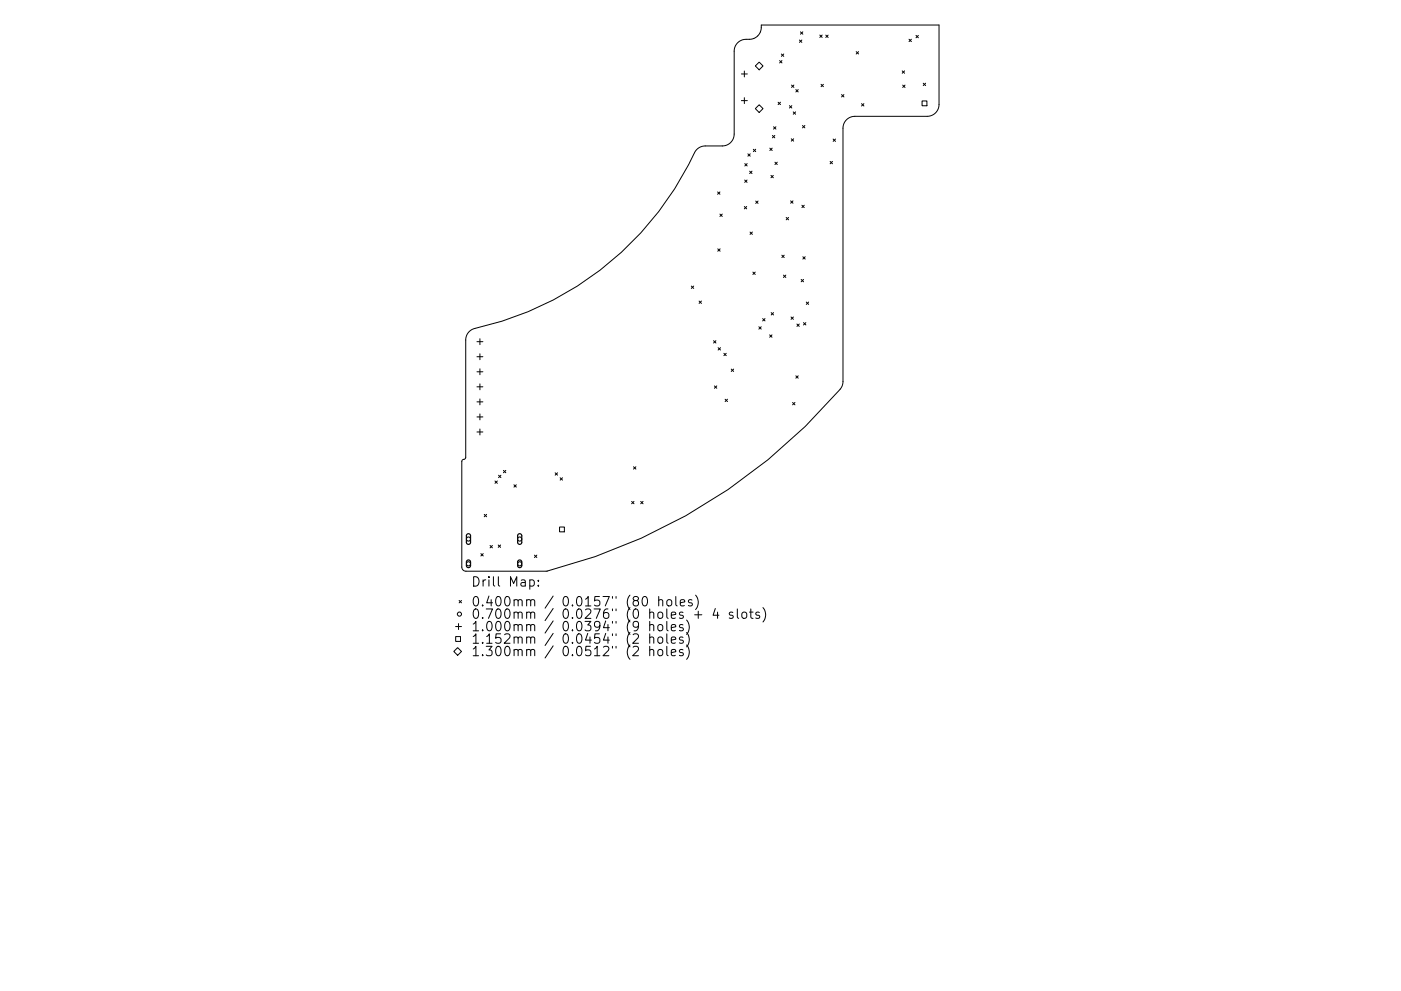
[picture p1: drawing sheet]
<svg xmlns="http://www.w3.org/2000/svg" width="297mm" height="210mm" viewBox="0 0 297 210" stroke-linecap="round" stroke-linejoin="round" font-family="sans-serif">
<defs><g id="words">
<g font-size="2.8">
<text x="99.8" y="124.5">Drill Map:</text>
<text x="99.8" y="128.7">0.400mm / 0.0157&quot; (80 holes)</text>
<text x="99.8" y="131.3">0.700mm / 0.0276&quot; (0 holes + 4 slots)</text>
<text x="99.8" y="133.9">1.000mm / 0.0394&quot; (9 holes)</text>
<text x="99.8" y="136.6">1.152mm / 0.0454&quot; (2 holes)</text>
<text x="99.8" y="139.2">1.300mm / 0.0512&quot; (2 holes)</text>
</g>
</g></defs>
<g fill="none" stroke="#000" stroke-width=".21">
<path d="M156.4 9.1l1.1-.7 1.4-.1a2.6 2.6 0 0 0 2.5-3h37.7v16.9a2.51 2.51 0 0 1-2.5 2.5h-15.4a2.51 2.51 0 0 0-2.5 2.5v53.8l-.3 1.2a120.4 120.4 0 0 1-62.6 39h-17a.88 .88 0 0 1-.9-.9v-22.4l.2-.3 .5-.3 .1-.3v-24.9a2.51 2.51 0 0 1 2-2.4 68.1 68.1 0 0 0 46.9-37.8l.7-.6 .8-.3h4a2.51 2.51 0 0 0 2.6-2.5v-17.6l.1-.9zM157.2 15.7h1.2M157.8 15.1v1.2M161 13.2l.8 .8-.8 .8-.9-.8zM165.3 12.9l.5 .5M165.7 11.5l.5 .5M165.8 12.9l-.5 .5M166.2 11.5l-.5 .5M167.8 18l.5 .5M168.3 18l-.5 .5M168.7 19l.5 .5M169.2 19l-.5 .5"/>
<path d="M169.5 8.5l.5 .5M169.7 6.8l.5 .5M170 8.5l-.5 .5M170.2 6.8l-.5 .5M173.8 7.4l.5 .5M174.1 17.9l.5 .5M174.3 7.4l-.5 .5M174.6 17.9l-.5 .5M175.1 7.4l.5 .6M175.6 7.4l-.5 .6M181.5 11l.5 .5M182 11l-.5 .5"/>
<path d="M191.3 15l.5 .5M191.4 18.1l.5 .5M191.8 15l-.5 .5M191.9 18.1l-.5 .5M192.7 8.3l.5 .5M193.2 8.3l-.5 .5M194.2 7.5l.5 .5M194.7 7.5l-.5 .5M195.7 17.7l.5 .5M196.2 17.7l-.5 .5M157.2 21.3h1.2M157.8 20.7v1.3"/>
<path d="M157.9 38.2l.5 .5M157.9 34.7l.5 .5M158.4 38.2l-.5 .5M158.4 34.7l-.5 .5M158.6 32.6l.5 .5M158.9 36.3l.5 .5M159.1 32.6l-.5 .5M159.4 36.3l-.5 .5M159.7 31.7l.5 .5M160.1 23l.9-.8 .8 .8-.8 .9zM160.2 31.7l-.5 .5M163.2 31.4l.5 .5"/>
<path d="M163.5 37.2l.5 .5M163.7 31.4l-.5 .5M163.8 28.7l.5 .5M164 37.2l-.5 .5M164 26.9l.5 .5M164.3 28.7l-.5 .5M164.3 34.4l.5 .5M164.5 26.9l-.5 .5M164.8 34.4l-.5 .5M165 21.7l.5 .5M165.5 21.7l-.5 .5M167.4 22.4l.5 .5"/>
<path d="M167.8 29.4l.5 .5M167.9 22.4l-.5 .5M168.2 23.7l.5 .5M168.3 29.4l-.5 .5M168.7 23.7l-.5 .5M170.1 26.6l.5 .5M170.6 26.6l-.5 .5M176 34.2l.5 .5M176.5 34.2l-.5 .5M176.6 29.5l.5 .5M177.1 29.5l-.5 .5M178.4 20.1l.5 .5"/>
<path d="M178.9 20.1l-.5 .5M182.7 22l.5 .5M183.2 22l-.5 .5M195.5 21.4h1v1h-1zM152.1 40.7l.5 .5M152.2 52.8l.5 .5M152.6 45.4l.5 .5M152.6 40.7l-.5 .5M152.7 52.8l-.5 .5M153.1 45.4l-.5 .5M157.8 43.8l.5 .5M158.3 43.8l-.5 .5"/>
<path d="M159 49.2l.5 .5M159.5 49.2l-.5 .5M159.6 57.7l.5 .5M160.1 57.7l-.5 .5M160.2 42.7l.5 .5M160.7 42.7l-.5 .5M165.8 54.1l.5 .5M166.1 58.4l.5 .5M166.3 54.1l-.5 .5M166.6 58.4l-.5 .5M166.7 46.1l.5 .5M167.2 46.1l-.5 .5"/>
<path d="M167.6 42.6l.5 .5M168.1 42.6l-.5 .5M169.9 59.3l.5 .5M170 43.5l.5 .5M170.2 54.5l.5 .5M170.4 59.3l-.5 .5M170.5 43.5l-.5 .5M170.7 54.5l-.5 .5M101.1 72.5h1.3M101.1 75.7h1.3M101.1 78.9h1.3M101.8 71.9v1.2"/>
<path d="M101.8 75.1v1.2M101.8 78.3v1.2M146.6 60.7l.5 .5M147.1 60.7l-.5 .5M148.2 63.9l.5 .5M148.7 63.9l-.5 .5M151.3 72.3l.5 .5M151.8 72.3l-.5 .5M152.3 73.8l.5 .5M152.8 73.8l-.5 .5M153.5 75l.5 .5M154 75l-.5 .5"/>
<path d="M155 78.3l.5 .5M155.5 78.3l-.5 .5M160.9 69.3l.5 .5M161.4 69.3l-.5 .5M161.7 67.6l.5 .5M162.2 67.6l-.5 .5M163.2 71l.5 .6M163.5 66.3l.5 .5M163.7 71l-.5 .6M164 66.3l-.5 .5M167.7 67.3l.5 .5M168.2 67.3l-.5 .5"/>
<path d="M168.7 79.7l.5 .5M169 68.7l.5 .6M169.2 79.7l-.5 .5M169.5 68.7l-.5 .6M170.4 68.4l.5 .5M170.9 68.4l-.5 .5M170.9 64.1l.5 .5M171.4 64.1l-.5 .5M101.1 82.1h1.3M101.1 85.3h1.3M101.1 88.5h1.3M101.1 91.6h1.3"/>
<path d="M101.8 81.4v1.3M101.8 84.6v1.3M101.8 87.8v1.3M101.8 91v1.3M106.7 99.8l.5 .5M107.2 99.8l-.5 .5M134.3 99l.5 .5M134.8 99l-.5 .5M151.5 81.9l.5 .5M152 81.9l-.5 .5M153.7 84.7l.5 .5M154.2 84.7l-.5 .5"/>
<path d="M168 85.4l.5 .5M168.5 85.4l-.5 .5M102 117.5l.5 .5M102.5 117.5l-.5 .5M102.7 109.1l.5 .5M103.2 109.1l-.5 .5M103.9 115.7l.5 .5M104.4 115.7l-.5 .5M104.9 102l.5 .5M105.4 102l-.5 .5M105.6 115.6l.5 .5M105.7 100.8l.5 .5"/>
<path d="M106.1 115.6l-.5 .5M106.2 100.8l-.5 .5M109 102.8l.5 .6M109.5 102.8l-.5 .6M113.3 117.8l.5 .5M113.8 117.8l-.5 .5M117.7 100.3l.5 .5M118.2 100.3l-.5 .5M118.6 111.8h1.1v1h-1.1zM118.8 101.4l.5 .5M119.3 101.4l-.5 .5M133.9 106.4l.5 .5"/>
<path d="M134.4 106.4l-.5 .5M135.8 106.4l.5 .5M136.3 106.4l-.5 .5M96.6 132.9h1.2M96.6 135.1h1v1h-1zM97 137.4l.8 .8-.8 .8-.8-.8zM97.2 132.3v1.3M97.3 127.4l.5 .5M97.8 127.4l-.5 .5M112.3 123.1l.6-.1 .4 .4v.6l-.2 .3h-.8M114.1 124.2v.2M114.1 123.1v.2"/>
<path d="M136.3 126.7l.5-.1a1.25 1.25 0 0 1 0 2l-.4-.1-.2-.3-.1-.9zM137.8 132.7a.5 .5 0 0 1 .8 .1v1M137.8 135.3a.5 .5 0 0 1 .8 .1v1.1M137.8 138a.5 .5 0 0 1 .8 .1v1M137.8 131.8v2M137.8 134.5v2M137.8 137.1v2M139.6 132.7a.54 .54 0 0 1 .5-.2 .54 .54 0 0 1 .4 .4v.6a.54 .54 0 0 1-.5 .4 .54 .54 0 0 1-.5-.4zM139.6 135.3a.54 .54 0 0 1 .5-.2 .54 .54 0 0 1 .4 .4v.6a.54 .54 0 0 1-.5 .4 .54 .54 0 0 1-.5-.4zM139.6 138a.54 .54 0 0 1 .5-.2 .54 .54 0 0 1 .4 .4v.5a.54 .54 0 0 1-.5 .4 .54 .54 0 0 1-.5-.4zM139.7 127.4l.2-.2 .5 .1 .1 1.3M139.7 126.6v2"/>
<path d="M141.4 131.8v1.8l.3 .2M141.4 134.5v1.7l.3 .3M141.4 137.1v1.7l.3 .3M141.5 127.4l.3-.2a.54 .54 0 0 1 .6 .4v.6a.54 .54 0 0 1-.5 .4 .54 .54 0 0 1-.5-.4zM142.3 133.2l1-.2-.1-.4-.6-.1-.3 .3 .1 .9h.8M142.3 135.8l1-.2-.1-.4-.6-.1-.3 .3 .1 1h.8M142.3 138.5l1-.2-.1-.4-.6-.1-.3 .3 .1 .9h.8M143.3 126.6v1.7l.3 .3M144.2 127.9l1-.2-.1-.4-.6-.1-.3 .3 .1 1h.8M144.8 132.6l-.5-.1-.3 .3 .1 .3 .7 .2v.4h-.8M144.8 135.2l-.5-.1-.3 .3 .1 .3 .7 .2v.5h-.8M144.8 137.9l-.5-.1-.3 .3 .1 .3 .7 .2v.4h-.8"/>
<path d="M145.6 131.6a2.29 2.29 0 0 1 0 3M145.6 134.2a2.29 2.29 0 0 1 0 3M145.6 136.8a2.29 2.29 0 0 1 0 3.1M146.7 127.3l-.5-.1-.3 .3 .1 .3 .7 .2v.5h-.8M147.3 130.4h1.5M147.5 126.3a2.29 2.29 0 0 1 0 3M148 129.7v1.5M151.7 129.1l-.5 1.4h1.2M152.1 129.9v1.3M155.4 130l-.5-.1-.3 .2 .1 .3 .7 .2v.5h-.8M156.3 129.2v1.7l.3 .3M157.4 130.1a.54 .54 0 0 1 .5-.2 .54 .54 0 0 1 .4 .3v.6a.54 .54 0 0 1-.5 .4 .54 .54 0 0 1-.5-.4z"/>
<path d="M158.9 129.9h.8M159.2 129.2v1.7l.1 .2 .4 .1M161 130l-.5-.1-.3 .2 .1 .3 .7 .2v.5h-.8M161.8 128.9a2.29 2.29 0 0 1 0 3.1"/>
<circle cx="99.3" cy="114.4" r=".44"/>
<circle cx="99.3" cy="119.6" r=".44"/>
<circle cx="110.2" cy="114.4" r=".44"/>
<circle cx="110.2" cy="119.6" r=".44"/>
<circle cx="97.4" cy="130.3" r=".44"/>
</g>
<path d="M99 113.4l.5-.1 .3 .3v1.5l-.4 .4-.3-.1-.2-.3v-1.5zM99 118.9l.4-.1 .4 .3v1l-.4 .3h-.3l-.2-.3zM109.9 113.4l.4-.1 .3 .3v1.5l-.3 .4-.4-.1-.1-.3-.1-1.5zM109.9 118.9l.4-.1 .3 .3v1l-.3 .3h-.3l-.2-.3z" fill="none" stroke="#000" stroke-width=".25"/>
<use href="#words"/>
</svg>
